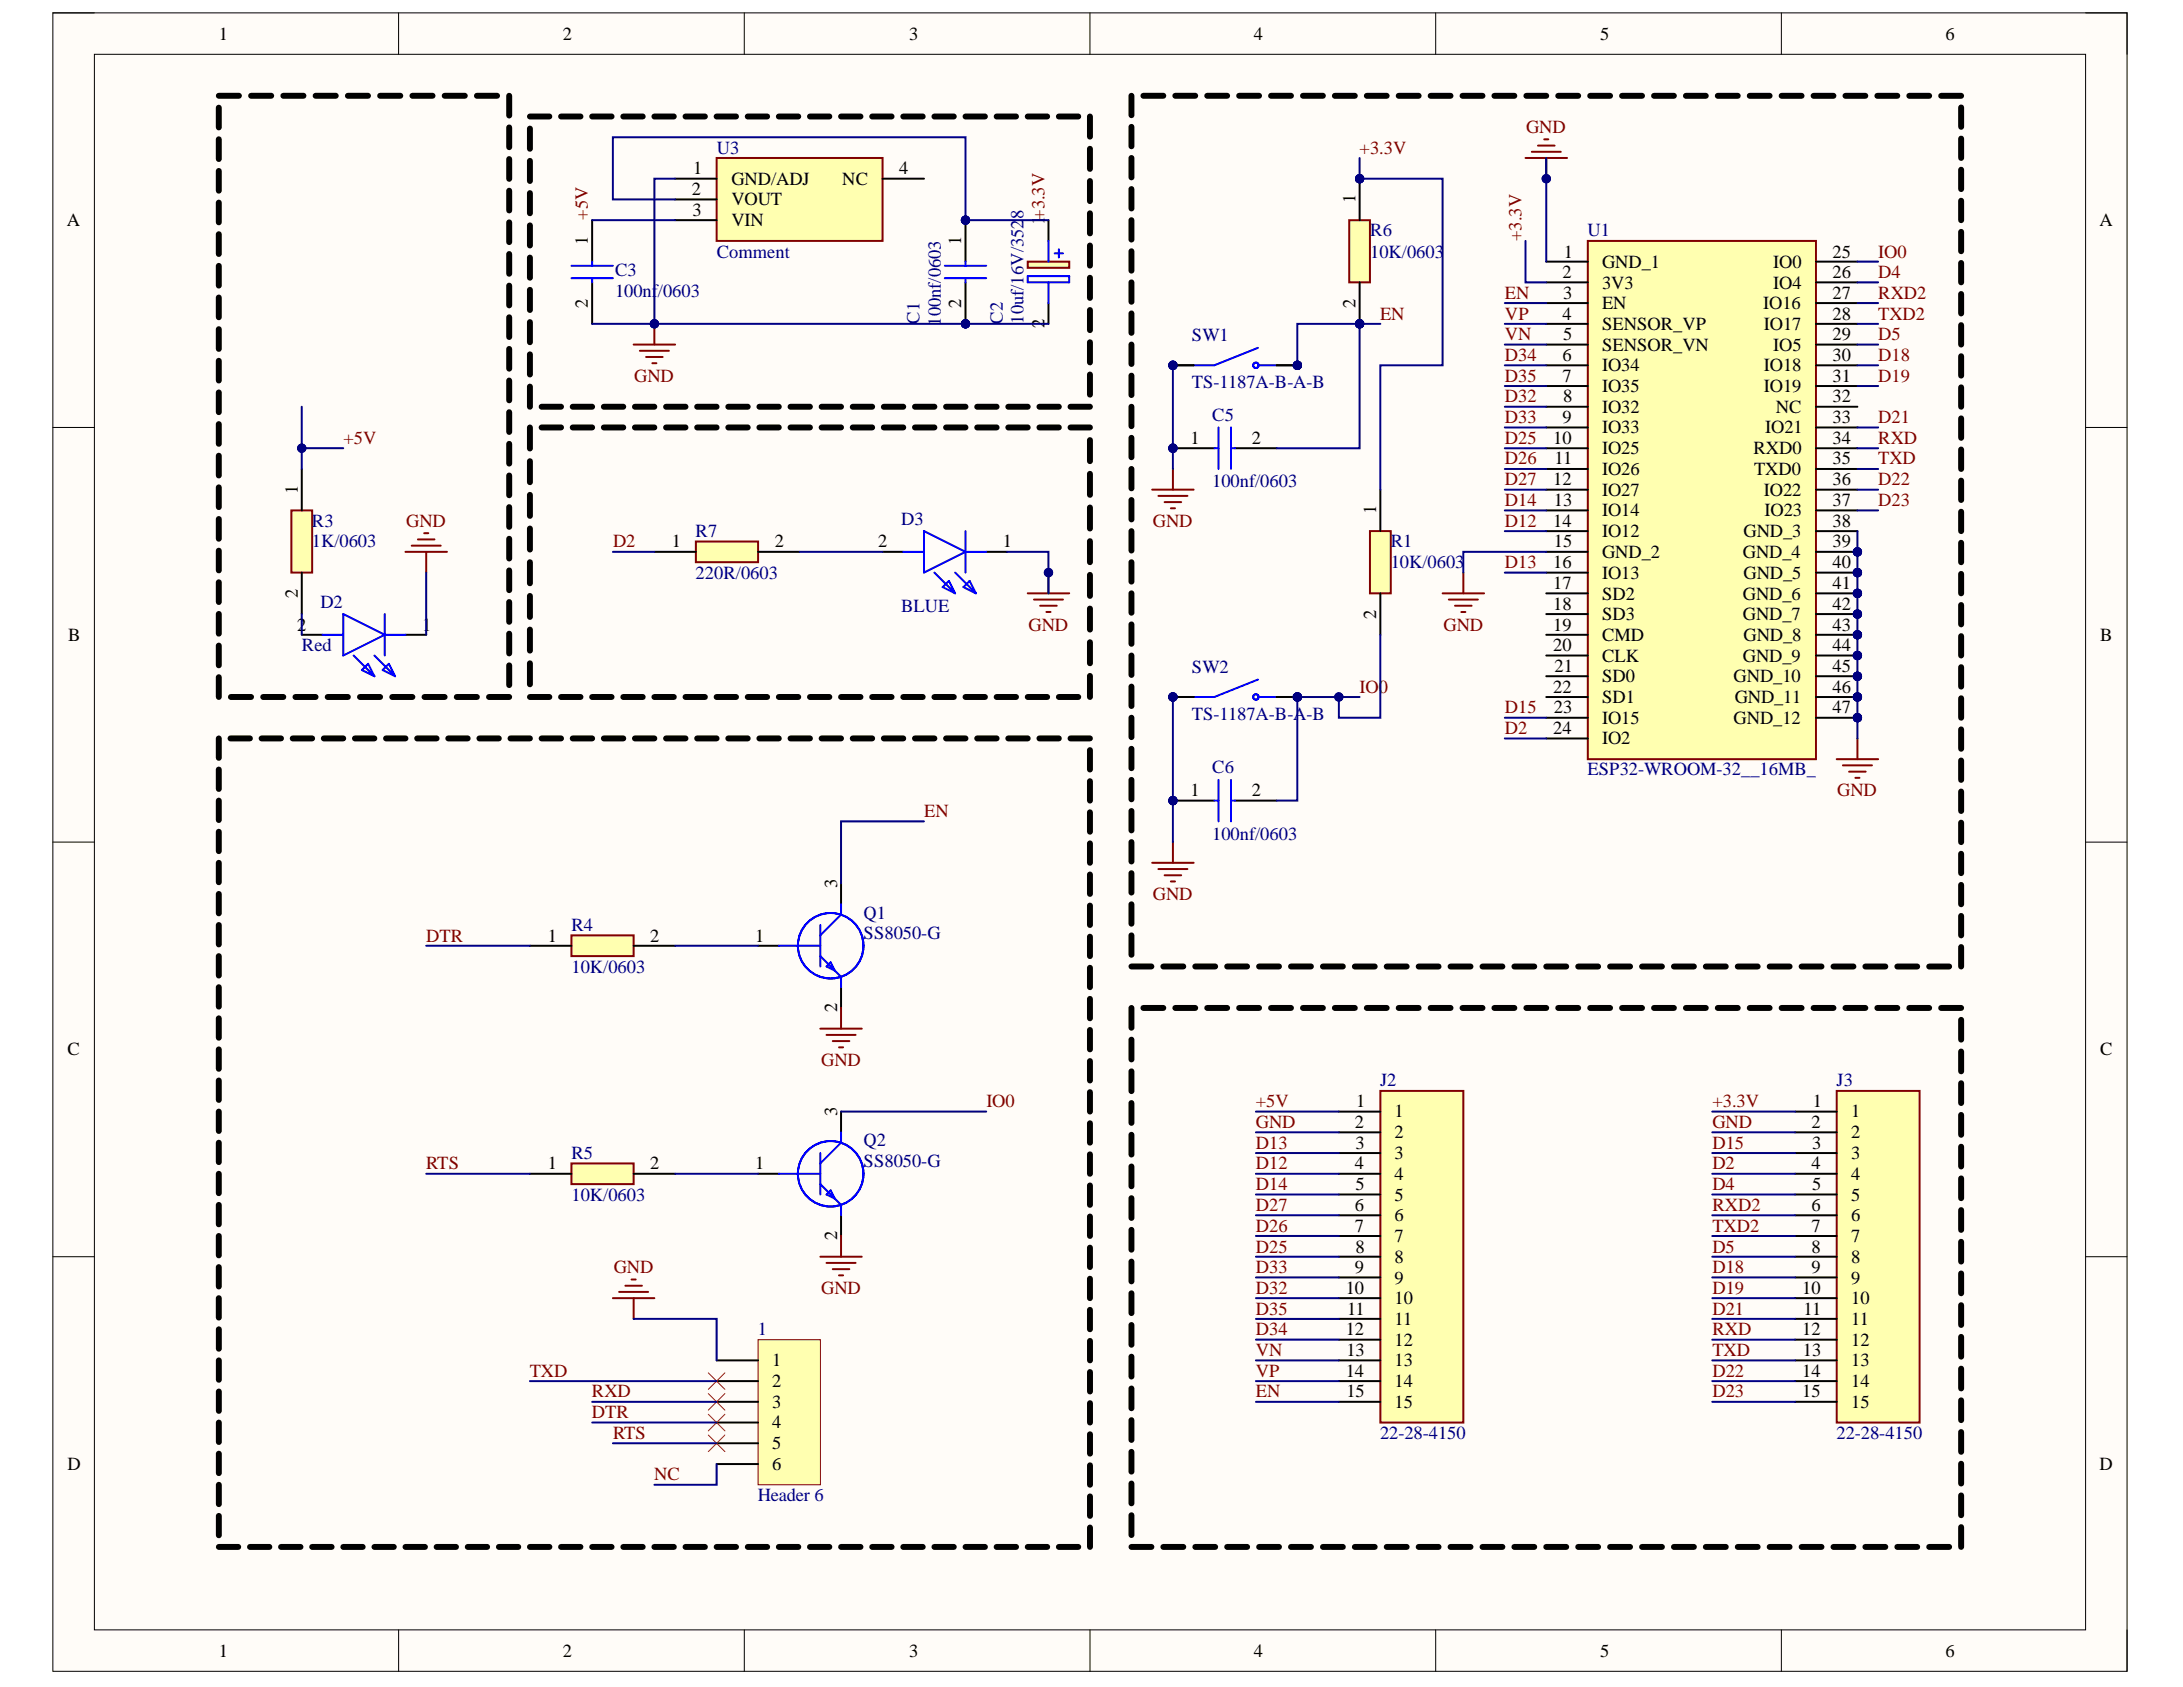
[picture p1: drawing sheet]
<svg xmlns="http://www.w3.org/2000/svg" width="279mm" height="216mm" viewBox="0 0 279 216" stroke-linecap="round" stroke-linejoin="round" font-family="sans-serif">
<defs><g id="words">
<g font-size="2.4">
<text x="28" y="5.1">1</text>
<text x="72" y="5.1">2</text>
<text x="116.3" y="5.1">3</text>
<text x="160.5" y="5.1">4</text>
<text x="204.8" y="5.1">5</text>
<text x="249" y="5.1">6</text>
<text x="88.7" y="22.3">1</text>
<text x="93.6" y="23.7">GND/ADJ</text>
<text x="107.8" y="23.7">NC</text>
<text x="115.1" y="22.3">4</text>
<text x="8.5" y="28.9">A</text>
<text x="88.5" y="24.9">2</text>
<text x="88.6" y="27.6">3</text>
<text x="93.6" y="26.3">VOUT</text>
<text x="93.6" y="28.9">VIN</text>
<text x="133.7" y="28.7" transform="rotate(-90 133.7 28.7)">1</text>
<text x="173.5" y="26" transform="rotate(-90 173.5 26)">1</text>
<text x="268.7" y="28.9">A</text>
<text x="75.3" y="31.4" transform="rotate(-90 75.3 31.4)">1</text>
<text x="123" y="31.4" transform="rotate(-90 123 31.4)">1</text>
<text x="200" y="35.6">2</text>
<text x="200.1" y="33">1</text>
<text x="205" y="34.2">GND_1</text>
<text x="226.9" y="34.2">IO0</text>
<text x="234.6" y="33">25</text>
<text x="234.6" y="35.6">26</text>
<text x="75.3" y="39.4" transform="rotate(-90 75.3 39.4)">2</text>
<text x="123" y="39.4" transform="rotate(-90 123 39.4)">2</text>
<text x="173.5" y="39.4" transform="rotate(-90 173.5 39.4)">2</text>
<text x="200" y="40.9">4</text>
<text x="200.1" y="38.2">3</text>
<text x="205" y="36.9">3V3</text>
<text x="205" y="39.6">EN</text>
<text x="225.7" y="39.6">IO16</text>
<text x="226.9" y="36.9">IO4</text>
<text x="234.6" y="38.2">27</text>
<text x="234.6" y="40.9">28</text>
<text x="133.7" y="42" transform="rotate(-90 133.7 42)">2</text>
<text x="200" y="46.2">6</text>
<text x="200.1" y="43.5">5</text>
<text x="205" y="42.2">SENSOR_VP</text>
<text x="205" y="44.9">SENSOR_VN</text>
<text x="205" y="47.5">IO34</text>
<text x="225.8" y="42.2">IO17</text>
<text x="225.8" y="47.5">IO18</text>
<text x="226.9" y="44.9">IO5</text>
<text x="234.6" y="43.5">29</text>
<text x="234.6" y="46.2">30</text>
<text x="200" y="48.9">7</text>
<text x="200.1" y="51.5">8</text>
<text x="205" y="50.2">IO35</text>
<text x="205" y="52.8">IO32</text>
<text x="225.8" y="50.2">IO19</text>
<text x="227.3" y="52.8">NC</text>
<text x="234.6" y="48.9">31</text>
<text x="234.6" y="51.5">32</text>
<text x="152.4" y="56.8">1</text>
<text x="160.2" y="56.8">2</text>
<text x="198.8" y="56.8">10</text>
<text x="199" y="59.4">11</text>
<text x="200" y="54.2">9</text>
<text x="205" y="55.4">IO33</text>
<text x="205" y="58.1">IO25</text>
<text x="224.4" y="58.1">RXD0</text>
<text x="225.9" y="55.4">IO21</text>
<text x="234.6" y="54.2">33</text>
<text x="234.6" y="56.8">34</text>
<text x="234.6" y="59.4">35</text>
<text x="38.1" y="63.2" transform="rotate(-90 38.1 63.2)">1</text>
<text x="176.1" y="65.8" transform="rotate(-90 176.1 65.8)">1</text>
<text x="198.8" y="62.1">12</text>
<text x="198.9" y="64.7">13</text>
<text x="205" y="60.8">IO26</text>
<text x="205" y="63.5">IO27</text>
<text x="224.5" y="60.8">TXD0</text>
<text x="225.8" y="63.5">IO22</text>
<text x="234.6" y="62.1">36</text>
<text x="234.6" y="64.7">37</text>
<text x="86" y="70.1">1</text>
<text x="99.2" y="70.1">2</text>
<text x="112.4" y="70.1">2</text>
<text x="128.4" y="70.1">1</text>
<text x="198.8" y="67.4">14</text>
<text x="198.9" y="70.1">15</text>
<text x="205" y="66.1">IO14</text>
<text x="205" y="68.7">IO12</text>
<text x="205" y="71.4">GND_2</text>
<text x="223.1" y="71.4">GND_4</text>
<text x="223.1" y="68.7">GND_3</text>
<text x="225.8" y="66.1">IO23</text>
<text x="234.6" y="67.4">38</text>
<text x="234.6" y="70.1">39</text>
<text x="38.1" y="76.5" transform="rotate(-90 38.1 76.5)">2</text>
<text x="198.8" y="72.7">16</text>
<text x="198.8" y="75.4">17</text>
<text x="205" y="74">IO13</text>
<text x="205" y="76.7">SD2</text>
<text x="223.1" y="76.7">GND_6</text>
<text x="223.1" y="74">GND_5</text>
<text x="234.6" y="72.7">40</text>
<text x="234.6" y="75.4">41</text>
<text x="8.7" y="82">B</text>
<text x="38.1" y="80.7">2</text>
<text x="54" y="80.7">1</text>
<text x="176.1" y="79.2" transform="rotate(-90 176.1 79.2)">2</text>
<text x="198.8" y="78">18</text>
<text x="198.8" y="80.7">19</text>
<text x="198.8" y="83.3">20</text>
<text x="205" y="79.4">SD3</text>
<text x="205" y="82">CMD</text>
<text x="223.1" y="79.4">GND_7</text>
<text x="223.1" y="82">GND_8</text>
<text x="234.6" y="78">42</text>
<text x="234.6" y="80.7">43</text>
<text x="234.6" y="83.3">44</text>
<text x="268.8" y="82">B</text>
<text x="198.8" y="88.7">22</text>
<text x="199" y="86">21</text>
<text x="205" y="84.7">CLK</text>
<text x="205" y="87.3">SD0</text>
<text x="221.9" y="87.3">GND_10</text>
<text x="223.1" y="84.7">GND_9</text>
<text x="234.6" y="86">45</text>
<text x="234.6" y="88.7">46</text>
<text x="198.8" y="94">24</text>
<text x="198.9" y="91.3">23</text>
<text x="205" y="90">SD1</text>
<text x="205" y="92.6">IO15</text>
<text x="205" y="95.2">IO2</text>
<text x="221.9" y="92.6">GND_12</text>
<text x="222" y="90">GND_11</text>
<text x="234.6" y="91.3">47</text>
<text x="152.4" y="101.9">1</text>
<text x="160.2" y="101.9">2</text>
<text x="107.1" y="113.6" transform="rotate(-90 107.1 113.6)">3</text>
<text x="70.1" y="120.5">1</text>
<text x="83.2" y="120.5">2</text>
<text x="96.6" y="120.5">1</text>
<text x="107.1" y="129.6" transform="rotate(-90 107.1 129.6)">2</text>
<text x="8.6" y="135">C</text>
<text x="268.8" y="135">C</text>
<text x="107.1" y="142.8" transform="rotate(-90 107.1 142.8)">3</text>
<text x="173.6" y="141.7">1</text>
<text x="178.5" y="143">1</text>
<text x="232" y="141.7">1</text>
<text x="236.9" y="143">1</text>
<text x="70.1" y="149.7">1</text>
<text x="83.2" y="149.7">2</text>
<text x="96.6" y="149.7">1</text>
<text x="173.4" y="144.3">2</text>
<text x="173.4" y="149.7">4</text>
<text x="173.5" y="147">3</text>
<text x="178.5" y="145.7">2</text>
<text x="178.5" y="148.3">3</text>
<text x="231.9" y="144.3">2</text>
<text x="231.9" y="149.7">4</text>
<text x="231.9" y="147">3</text>
<text x="236.9" y="145.7">2</text>
<text x="236.9" y="148.3">3</text>
<text x="173.4" y="155">6</text>
<text x="173.5" y="152.3">5</text>
<text x="178.5" y="151">4</text>
<text x="178.5" y="153.6">5</text>
<text x="231.9" y="155">6</text>
<text x="231.9" y="152.3">5</text>
<text x="236.9" y="151">4</text>
<text x="236.9" y="153.6">5</text>
<text x="107.1" y="158.7" transform="rotate(-90 107.1 158.7)">2</text>
<text x="173.4" y="157.6">7</text>
<text x="173.5" y="160.3">8</text>
<text x="178.5" y="156.3">6</text>
<text x="178.5" y="159">7</text>
<text x="178.5" y="161.6">8</text>
<text x="231.9" y="157.6">7</text>
<text x="231.9" y="160.3">8</text>
<text x="236.9" y="156.3">6</text>
<text x="236.9" y="159">7</text>
<text x="236.9" y="161.6">8</text>
<text x="172.2" y="165.6">10</text>
<text x="173.4" y="162.9">9</text>
<text x="178.5" y="164.3">9</text>
<text x="178.5" y="166.9">10</text>
<text x="230.7" y="165.6">10</text>
<text x="231.9" y="162.9">9</text>
<text x="236.9" y="164.3">9</text>
<text x="236.9" y="166.9">10</text>
<text x="172.2" y="170.9">12</text>
<text x="172.3" y="173.6">13</text>
<text x="172.4" y="168.3">11</text>
<text x="178.5" y="169.5">11</text>
<text x="178.5" y="172.2">12</text>
<text x="230.7" y="170.9">12</text>
<text x="230.8" y="173.6">13</text>
<text x="230.8" y="168.3">11</text>
<text x="236.9" y="169.5">11</text>
<text x="236.9" y="172.2">12</text>
<text x="98.8" y="174.9">1</text>
<text x="98.8" y="177.6">2</text>
<text x="172.2" y="176.2">14</text>
<text x="172.3" y="178.8">15</text>
<text x="178.5" y="174.9">13</text>
<text x="178.5" y="177.6">14</text>
<text x="230.7" y="176.2">14</text>
<text x="230.7" y="178.8">15</text>
<text x="236.9" y="174.9">13</text>
<text x="236.9" y="177.6">14</text>
<text x="98.8" y="180.2">3</text>
<text x="98.8" y="182.8">4</text>
<text x="98.8" y="185.5">5</text>
<text x="178.5" y="180.2">15</text>
<text x="236.9" y="180.2">15</text>
<text x="8.6" y="188.1">D</text>
<text x="98.8" y="188.1">6</text>
<text x="268.7" y="188.1">D</text>
<text x="28" y="212">1</text>
<text x="72" y="212">2</text>
<text x="116.3" y="212">3</text>
<text x="160.5" y="212">4</text>
<text x="204.8" y="212">5</text>
<text x="249" y="212">6</text>
</g>
<g font-size="2.4" fill="#800000">
<text x="195.3" y="17">GND</text>
<text x="174" y="19.7">+3.3V</text>
<text x="75.3" y="28.2" transform="rotate(-90 75.3 28.2)">+5V</text>
<text x="133.7" y="28.2" transform="rotate(-90 133.7 28.2)">+3.3V</text>
<text x="194.7" y="30.9" transform="rotate(-90 194.7 30.9)">+3.3V</text>
<text x="240.4" y="33">IO0</text>
<text x="240.4" y="35.6">D4</text>
<text x="176.6" y="40.9">EN</text>
<text x="192.6" y="38.2">EN</text>
<text x="192.6" y="40.9">VP</text>
<text x="240.4" y="38.2">RXD2</text>
<text x="240.4" y="40.9">TXD2</text>
<text x="192.6" y="46.2">D34</text>
<text x="192.6" y="43.5">VN</text>
<text x="240.4" y="43.5">D5</text>
<text x="240.4" y="46.2">D18</text>
<text x="81.2" y="48.9">GND</text>
<text x="192.6" y="51.5">D32</text>
<text x="192.6" y="48.9">D35</text>
<text x="240.4" y="48.9">D19</text>
<text x="44" y="56.8">+5V</text>
<text x="192.6" y="56.8">D25</text>
<text x="192.6" y="59.4">D26</text>
<text x="192.6" y="54.2">D33</text>
<text x="240.4" y="56.8">RXD</text>
<text x="240.4" y="59.4">TXD</text>
<text x="240.4" y="54.2">D21</text>
<text x="192.6" y="64.7">D14</text>
<text x="192.6" y="62.1">D27</text>
<text x="240.4" y="62.1">D22</text>
<text x="240.4" y="64.7">D23</text>
<text x="52" y="67.4">GND</text>
<text x="78.5" y="70.1">D2</text>
<text x="147.6" y="67.4">GND</text>
<text x="192.6" y="67.4">D12</text>
<text x="192.6" y="72.7">D13</text>
<text x="131.7" y="80.7">GND</text>
<text x="184.8" y="80.7">GND</text>
<text x="174" y="88.7">IO0</text>
<text x="192.6" y="94">D2</text>
<text x="192.6" y="91.3">D15</text>
<text x="235.2" y="101.9">GND</text>
<text x="118.3" y="104.5">EN</text>
<text x="147.6" y="115.2">GND</text>
<text x="54.5" y="120.5">DTR</text>
<text x="105.1" y="136.4">GND</text>
<text x="126.2" y="141.7">IO0</text>
<text x="160.7" y="141.7">+5V</text>
<text x="219.2" y="141.7">+3.3V</text>
<text x="54.5" y="149.7">RTS</text>
<text x="160.7" y="144.3">GND</text>
<text x="160.7" y="147">D13</text>
<text x="160.7" y="149.7">D12</text>
<text x="219.2" y="144.3">GND</text>
<text x="219.2" y="147">D15</text>
<text x="219.2" y="149.7">D2</text>
<text x="160.7" y="152.3">D14</text>
<text x="160.7" y="155">D27</text>
<text x="219.2" y="152.3">D4</text>
<text x="219.2" y="155">RXD2</text>
<text x="160.7" y="157.6">D26</text>
<text x="160.7" y="160.3">D25</text>
<text x="219.2" y="157.6">TXD2</text>
<text x="219.2" y="160.3">D5</text>
<text x="78.6" y="162.9">GND</text>
<text x="105.1" y="165.6">GND</text>
<text x="160.7" y="162.9">D33</text>
<text x="160.7" y="165.6">D32</text>
<text x="219.2" y="162.9">D18</text>
<text x="219.2" y="165.6">D19</text>
<text x="160.7" y="168.3">D35</text>
<text x="160.7" y="170.9">D34</text>
<text x="160.7" y="173.6">VN</text>
<text x="219.2" y="168.3">D21</text>
<text x="219.2" y="170.9">RXD</text>
<text x="219.2" y="173.6">TXD</text>
<text x="67.8" y="176.2">TXD</text>
<text x="75.8" y="178.8">RXD</text>
<text x="160.7" y="176.2">VP</text>
<text x="160.7" y="178.8">EN</text>
<text x="219.2" y="178.8">D23</text>
<text x="219.2" y="176.2">D22</text>
<text x="75.8" y="181.5">DTR</text>
<text x="78.5" y="184.1">RTS</text>
<text x="83.7" y="189.5">NC</text>
</g>
<g font-size="2.4" fill="#000080">
<text x="91.7" y="19.7">U3</text>
<text x="131" y="28.1" transform="rotate(-90 131 28.1)">8</text>
<text x="78.7" y="35.3">C3</text>
<text x="91.7" y="33">Comment</text>
<text x="175.4" y="30.3">R6</text>
<text x="175.4" y="33">10K/0603</text>
<text x="203.2" y="30.3">U1</text>
<text x="78.7" y="38">100nf</text>
<text x="84.2" y="38">/0603</text>
<text x="117.7" y="41.4" transform="rotate(-90 117.7 41.4)">C1</text>
<text x="120.4" y="41.7" transform="rotate(-90 120.4 41.7)">100nf/0603</text>
<text x="128.4" y="41.4" transform="rotate(-90 128.4 41.4)">C2</text>
<text x="131" y="41.4" transform="rotate(-90 131 41.4)">10uf/16V/352</text>
<text x="152.5" y="43.7">SW1</text>
<text x="152.5" y="49.6">TS-1187A-B-A-B</text>
<text x="155.2" y="53.9">C5</text>
<text x="155.2" y="62.4">100nf/0603</text>
<text x="39.9" y="67.4">R3</text>
<text x="39.9" y="70.1">1K/0603</text>
<text x="89" y="68.7">R7</text>
<text x="115.3" y="67.2">D3</text>
<text x="178" y="70.1">R1</text>
<text x="41" y="77.8">D2</text>
<text x="89" y="74">220R/0603</text>
<text x="178" y="72.7">10K/0603</text>
<text x="38.6" y="83.3">Red</text>
<text x="115.3" y="78.3">BLUE</text>
<text x="152.5" y="86.1">SW2</text>
<text x="152.5" y="92.1">TS-1187A-B-A-B</text>
<text x="155.2" y="99">C6</text>
<text x="203.2" y="99.2">ESP32-WROOM-32__16MB_</text>
<text x="155.2" y="107.5">100nf/0603</text>
<text x="73.1" y="119.2">R4</text>
<text x="110.5" y="117.6">Q1</text>
<text x="73.1" y="124.5">10K/0603</text>
<text x="110.5" y="120.2">SS8050-G</text>
<text x="176.6" y="139">J2</text>
<text x="235.1" y="139">J3</text>
<text x="73.1" y="148.3">R5</text>
<text x="110.5" y="146.7">Q2</text>
<text x="110.5" y="149.4">SS8050-G</text>
<text x="73.1" y="153.6">10K/0603</text>
<text x="97" y="170.9">1</text>
<text x="176.6" y="184.1">22-28-4150</text>
<text x="235.1" y="184.1">22-28-4150</text>
<text x="97" y="192.1">Header 6</text>
</g>
</g></defs>
<path d="M6.8 1.6h265.4v212.3h-265.4z" fill-rule="evenodd" fill="#fffcf8"/>
<path d="M6.8 1.6h265.4v212.3h-265.4z" fill="none" stroke="#000" stroke-width=".13"/>
<path d="M12.1 7h254.8v201.6h-254.8z" fill-rule="evenodd" fill="#fffcf8"/>
<g fill="none" stroke="#000" stroke-width=".13">
<path d="M6.8 1.6h5.3M12.1 7h254.8v201.6h-254.8zM51 1.6v5.4M95.3 1.6v5.4M139.5 1.6v5.4M183.8 1.6v5.4M228 1.6v5.4M266.9 1.6h5.3v5.4M6.8 54.7h5.3M266.9 54.7h5.3M6.8 107.8h5.3M266.9 107.8h5.3"/>
<path d="M6.8 160.8h5.3M266.9 160.8h5.3M51 208.6v5.3M95.3 208.6v5.3M139.5 208.6v5.3M183.8 208.6v5.3M228 208.6v5.3M272.2 208.6v5.3"/>
</g>
<path d="M91.7 20.2h21.3v10.6h-21.3z" fill-rule="evenodd" fill="#ffffb0"/>
<path d="M91.7 20.2h21.3v10.6h-21.3z" fill="none" stroke="#800000" stroke-width=".25"/>
<path d="M86.4 22.9h5.3M86.4 25.5h5.3M86.4 28.2h5.3M113 22.9h5.3" fill="none" stroke="#000" stroke-width=".25"/>
<path d="M37.3 65.3h2.7v8h-2.7z" fill-rule="evenodd" fill="#ffffb0"/>
<path d="M37.3 65.3h2.7v8h-2.7z" fill="none" stroke="#800000" stroke-width=".25"/>
<path d="M38.6 60v5.3M38.6 73.3v5.3" fill="none" stroke="#000" stroke-width=".25"/>
<g fill="none" stroke="#000" stroke-width=".76">
<path d="M28 13.8v2.5M28 17.8v2.6M28 12.3h2.6M32.1 12.3h2.6M36.3 12.3h2.5M40.4 12.3h2.6M44.5 12.3h2.6M48.7 12.3h2.5M52.8 12.3h2.6M56.9 12.3h2.6M61 12.3h2.6M65.2 12.3v2.5"/>
<path d="M65.2 16.3v2.5M67.8 16.5v2.5M67.8 14.9h2.5M71.8 14.9h2.5M75.8 14.9h2.5M79.8 14.9h2.5M83.8 14.9h2.4M87.7 14.9h2.5M91.7 14.9h2.5M95.7 14.9h2.5M99.7 14.9h2.5M103.7 14.9h2.4"/>
<path d="M107.6 14.9h2.5M111.6 14.9h2.5M115.6 14.9h2.5M119.6 14.9h2.5M123.6 14.9h2.5M127.6 14.9h2.4M131.5 14.9h2.5M135.5 14.9h2.5M139.5 14.9v2.6M139.5 19v2.6M144.8 12.3v2.4M144.8 16.2v2.5"/>
<path d="M146.3 12.3h2.6M150.4 12.3h2.6M154.5 12.3h2.6M158.6 12.3h2.5M162.7 12.3h2.5M166.8 12.3h2.5M170.8 12.3h2.6M174.9 12.3h2.6M179 12.3h2.6M183.1 12.3h2.6M187.2 12.3h2.5M191.3 12.3h2.5"/>
<path d="M195.4 12.3h2.5M199.4 12.3h2.6M203.5 12.3h2.6M207.6 12.3h2.6M211.7 12.3h2.5M215.8 12.3h2.5M219.9 12.3h2.5M223.9 12.3h2.6M228 12.3h2.6M232.1 12.3h2.6M236.2 12.3h2.5M240.3 12.3h2.5"/>
<path d="M244.4 12.3h2.5M248.4 12.3h2.6M251 13.8v2.4M251 17.7v2.5M28 21.9v2.5M28 25.9v2.6M28 30v2.5M28 34v2.6M28 38.1v2.5M65.2 20.4v2.5M65.2 24.4v2.5M65.2 28.5v2.5"/>
<path d="M65.2 32.5v2.5M65.2 36.6v2.5M67.8 20.6v2.6M67.8 24.7v2.6M67.8 28.8v2.6M67.8 33v2.5M67.8 37.1v2.6M139.5 23.2v2.5M139.5 27.3v2.6M139.5 31.4v2.6M139.5 35.5v2.6M139.5 39.7v2.6"/>
<path d="M144.8 20.2v2.5M144.8 24.2v2.5M144.8 28.2v2.5M144.8 32.2v2.4M144.8 36.1v2.5M251 21.7v2.5M251 25.7v2.5M251 29.7v2.5M251 33.7v2.4M251 37.6v2.5M28 42.1v2.6M28 46.2v2.5"/>
<path d="M28 50.2v2.6M28 54.3v2.5M28 58.3v2.6M65.2 40.6v2.5M65.2 44.7v2.5M65.2 48.7v2.5M65.2 52.8v2.5M65.2 56.8v2.5M67.8 41.2v2.6M67.8 45.3v2.6M67.8 49.5v2.6M67.8 54.7v2.7"/>
<path d="M67.8 59v2.7M69.3 52.1h2.5M69.3 54.7h2.5M73.3 52.1h2.5M73.3 54.7h2.5M77.3 52.1h2.5M77.3 54.7h2.5M81.3 52.1h2.5M81.3 54.7h2.5M85.2 52.1h2.5M85.2 54.7h2.5M89.2 52.1h2.5"/>
<path d="M89.2 54.7h2.5M93.2 52.1h2.5M93.2 54.7h2.5M97.2 52.1h2.5M97.2 54.7h2.5M101.2 52.1h2.5M101.2 54.7h2.5M105.2 52.1h2.4M105.2 54.7h2.4M109.1 52.1h2.5M109.1 54.7h2.5M113.1 52.1h2.5"/>
<path d="M113.1 54.7h2.5M117.1 52.1h2.5M117.1 54.7h2.5M121.1 52.1h2.5M121.1 54.7h2.5M125.1 52.1h2.5M125.1 54.7h2.5M129 52.1h2.5M129 54.7h2.5M133 52.1h2.5M133 54.7h2.5M137 52.1h2.5"/>
<path d="M137 54.7h2.5M139.5 43.8v2.6M139.5 47.9v2.6M139.5 56.3v2.7M144.8 40.1v2.5M144.8 44.1v2.5M144.8 48.1v2.5M144.8 52.1v2.4M144.8 56v2.5M251 41.6v2.5M251 45.6v2.5M251 49.6v2.5"/>
<path d="M251 53.5v2.5M251 57.5v2.5M28 62.4v2.5M28 66.4v2.6M28 70.5v2.5M28 74.5v2.5M28 78.6v2.5M65.2 60.9v2.5M65.2 64.9v2.5M65.2 69v2.5M65.2 73v2.5M65.2 77v2.6"/>
<path d="M67.8 63.3v2.7M67.8 67.6v2.7M67.8 72v2.6M67.8 76.3v2.7M139.5 60.6v2.7M139.5 64.9v2.7M139.5 69.3v2.7M139.5 73.6v2.7M139.5 77.9v2.7M144.8 60v2.5M144.8 64v2.5M144.8 68v2.5"/>
<path d="M144.8 72v2.4M144.8 75.9v2.5M144.8 79.9v2.5M251 61.5v2.5M251 65.5v2.5M251 69.5v2.5M251 73.4v2.5M251 77.4v2.5M28 82.6v2.5M28 86.7v2.5M28 94.5v2.5M28 98.5v2.5"/>
<path d="M29.5 94.5h2.5M29.6 89.2h2.5M33.5 94.5h2.5M33.7 89.2h2.6M37.5 94.5h2.5M37.8 89.2h2.6M41.4 94.5h2.5M41.9 89.2h2.6M45.4 94.5h2.5M46.1 89.2h2.6M49.4 94.5h2.5M50.2 89.2h2.6"/>
<path d="M53.4 94.5h2.5M54.3 89.2h2.6M57.4 94.5h2.5M58.5 89.2h2.5M61.4 94.5h2.4M62.6 89.2h2.6M65.2 81.1v2.5M65.2 85.1v2.6M65.3 94.5h2.5M67.8 89.2h2.5M67.8 80.6v2.7M67.8 84.9v2.7"/>
<path d="M69.3 94.5h2.5M71.8 89.2h2.5M73.3 94.5h2.5M75.8 89.2h2.5M77.3 94.5h2.5M79.8 89.2h2.5M81.3 94.5h2.5M83.8 89.2h2.4M85.2 94.5h2.5M87.7 89.2h2.5M89.2 94.5h2.5M91.7 89.2h2.5"/>
<path d="M93.2 94.5h2.5M95.7 89.2h2.5M97.2 94.5h2.5M99.7 89.2h2.5M101.2 94.5h2.5M103.7 89.2h2.4M105.2 94.5h2.4M107.6 89.2h2.5M109.1 94.5h2.5M111.6 89.2h2.5M113.1 94.5h2.5M115.6 89.2h2.5"/>
<path d="M117.1 94.5h2.5M119.6 89.2h2.5M121.1 94.5h2.5M123.6 89.2h2.5M125.1 94.5h2.5M127.6 89.2h2.4M129 94.5h2.5M131.5 89.2h2.5M133 94.5h2.5M135.5 89.2h2.5M137 94.5h2.5M139.5 82.2v2.7"/>
<path d="M139.5 86.5v2.7M139.5 96v2.5M139.5 100v2.5M144.8 83.9v2.5M144.8 87.9v2.5M144.8 91.9v2.4M144.8 95.8v2.5M144.8 99.8v2.5M251 81.4v2.5M251 85.4v2.5M251 89.4v2.5M251 93.3v2.5"/>
<path d="M251 97.3v2.5M28 102.5v2.4M28 106.4v2.5M28 110.4v2.5M28 114.4v2.5M28 118.4v2.5M139.5 104v2.4M139.5 107.9v2.5M139.5 111.9v2.5M139.5 115.9v2.5M139.5 119.9v2.5M144.8 103.8v2.5"/>
<path d="M144.8 107.8v2.5M144.8 111.7v2.5M144.8 115.7v2.5M144.8 119.7v2.5M251 101.3v2.5M251 105.3v2.5M251 109.3v2.4M251 113.2v2.5M251 117.2v2.5M28 122.4v2.5M28 126.3v2.5M28 130.3v2.5"/>
<path d="M28 134.3v2.5M28 138.3v2.5M139.5 123.9v2.4M139.5 127.8v2.5M139.5 131.8v2.5M139.5 135.8v2.5M139.5 139.8v2.5M144.8 129v2.5M144.8 133.1v2.5M144.8 137.1v2.5M144.8 123.7h2.6M146.3 129h2.6"/>
<path d="M148.9 123.7h2.6M150.4 129h2.6M153 123.7h2.5M154.5 129h2.6M157.1 123.7h2.5M158.6 129h2.5M161.1 123.7h2.6M162.7 129h2.5M165.2 123.7h2.6M166.8 129h2.5M169.3 123.7h2.6M170.8 129h2.6"/>
<path d="M173.4 123.7h2.6M174.9 129h2.6M177.5 123.7h2.5M179 129h2.6M181.6 123.7h2.5M183.1 129h2.6M185.7 123.7h2.5M187.2 129h2.5M189.7 123.7h2.6M191.3 129h2.5M193.8 123.7h2.6M195.4 129h2.5"/>
<path d="M197.9 123.7h2.6M199.4 129h2.6M202 123.7h2.5M203.5 129h2.6M206.1 123.7h2.5M207.6 129h2.6M210.2 123.7h2.5M211.7 129h2.5M214.2 123.7h2.6M215.8 129h2.5M218.3 123.7h2.6M219.9 129h2.5"/>
<path d="M222.4 123.7h2.6M223.9 129h2.6M226.5 123.7h2.6M228 129h2.6M230.6 123.7h2.5M232.1 129h2.6M234.7 123.7h2.5M236.2 129h2.5M238.7 123.7h2.6M240.3 129h2.5M242.8 123.7h2.6M244.4 129h2.5"/>
<path d="M246.9 123.7h2.6M248.4 129h2.6M251 121.2v2.5M251 130.5v2.6M251 134.6v2.5M251 138.6v2.6M28 142.3v2.4M28 146.2v2.5M28 150.2v2.5M28 154.2v2.5M28 158.2v2.5M139.5 143.8v2.4"/>
<path d="M139.5 147.7v2.5M139.5 151.7v2.5M139.5 155.7v2.5M139.5 159.7v2.5M144.8 141.2v2.5M144.8 145.2v2.6M144.8 149.3v2.5M144.8 153.3v2.6M144.8 157.4v2.5M251 142.7v2.5M251 146.8v2.5M251 150.8v2.5"/>
<path d="M251 154.9v2.5M251 158.9v2.6M28 162.2v2.4M28 166.1v2.5M28 170.1v2.5M28 174.1v2.5M28 178.1v2.5M139.5 163.6v2.5M139.5 167.6v2.5M139.5 171.6v2.5M139.5 175.6v2.5M139.5 179.6v2.5"/>
<path d="M144.8 161.5v2.5M144.8 165.5v2.5M144.8 169.6v2.5M144.8 173.6v2.6M144.8 177.7v2.5M251 163v2.5M251 167v2.6M251 171.1v2.5M251 175.2v2.5M251 179.2v2.5M28 182.1v2.4M28 186v2.5"/>
<path d="M28 190v2.5M28 194v2.5M28 198h2.5M32 198h2.5M36 198h2.5M40 198h2.4M43.9 198h2.5M47.9 198h2.5M51.9 198h2.5M55.9 198h2.5M59.9 198h2.4M63.9 198h2.4"/>
<path d="M67.8 198h2.5M71.8 198h2.5M75.8 198h2.5M79.8 198h2.5M83.8 198h2.4M87.7 198h2.5M91.7 198h2.5M95.7 198h2.5M99.7 198h2.5M103.7 198h2.4M107.7 198h2.4M111.6 198h2.5"/>
<path d="M115.6 198h2.5M119.6 198h2.5M123.6 198h2.5M127.6 198h2.4M131.5 198h2.5M135.5 198h2.5M139.5 183.6v2.4M139.5 187.5v2.5M139.5 191.5v2.5M139.5 195.5v2.5M144.8 181.7v2.6M144.8 185.8v2.5"/>
<path d="M144.8 189.9v2.5M144.8 193.9v2.6M144.8 198h2.6M148.9 198h2.6M153 198h2.5M157.1 198h2.5M161.2 198h2.5M165.2 198h2.6M169.3 198h2.6M173.4 198h2.6M177.5 198h2.5M181.6 198h2.5"/>
<path d="M185.7 198h2.5M189.7 198h2.6M193.8 198h2.6M197.9 198h2.6M202 198h2.5M206.1 198h2.5M210.2 198h2.5M214.2 198h2.6M218.3 198h2.6M222.4 198h2.6M226.5 198h2.6M230.6 198h2.5"/>
<path d="M234.7 198h2.5M238.7 198h2.6M242.8 198h2.6M246.9 198h2.6M251 183.3v2.5M251 187.3v2.6M251 191.4v2.5M251 195.4v2.6"/>
</g>
<path d="M73.1 119.7h8v2.7h-8z" fill-rule="evenodd" fill="#ffffb0"/>
<path d="M73.1 119.7h8v2.7h-8z" fill="none" stroke="#800000" stroke-width=".25"/>
<path d="M67.8 121h5.3M81.1 121h5.3" fill="none" stroke="#000" stroke-width=".25"/>
<path d="M73.1 148.9h8v2.6h-8z" fill-rule="evenodd" fill="#ffffb0"/>
<path d="M73.1 148.9h8v2.6h-8z" fill="none" stroke="#800000" stroke-width=".25"/>
<path d="M75.8 28.2v5.3M75.8 36.1v5.3M107.6 113.1v2.6M97 121h2.7M107.6 126.3v2.7M67.8 150.2h5.3M81.1 150.2h5.3M97 150.2h2.7M107.6 142.3v2.6M107.6 155.5v2.7" fill="none" stroke="#000" stroke-width=".25"/>
<g fill="none" stroke="#00f" stroke-width=".25">
<path d="M73.1 34h5.3M73.1 35.6h5.3M75.8 33.5v.5M75.8 35.6v.5M105 118.4v5.3M107.6 115.7v1.4l-2.6 2.6M99.7 121h5.3M105 122.4l2.6 2.6v1.3M105.8 123.7l.5-.5 .5 1zM99.7 150.2h5.3M105 147.6v5.3M105 151.5l2.6 2.7v1.3"/>
<path d="M105.8 152.9l.5-.6 .5 1.1zM107.6 144.9v1.3l-2.6 2.7"/>
<circle cx="106.3" cy="121" r="4.2"/>
<circle cx="106.3" cy="150.2" r="4.2"/>
</g>
<circle cx="123.6" cy="28.2" r=".53" fill="#000080"/>
<circle cx="123.6" cy="28.2" r=".53" fill="none" stroke="#000080" stroke-width=".13"/>
<circle cx="123.6" cy="41.4" r=".53" fill="#000080"/>
<circle cx="123.6" cy="41.4" r=".53" fill="none" stroke="#000080" stroke-width=".13"/>
<path d="M123.6 28.2v5.3" fill="none" stroke="#000" stroke-width=".25"/>
<circle cx="123.6" cy="28.2" r=".53" fill="#000080"/>
<circle cx="123.6" cy="28.2" r=".53" fill="none" stroke="#000080" stroke-width=".13"/>
<path d="M123.6 36.1v5.3" fill="none" stroke="#000" stroke-width=".25"/>
<circle cx="123.6" cy="41.4" r=".53" fill="#000080"/>
<circle cx="123.6" cy="41.4" r=".53" fill="none" stroke="#000080" stroke-width=".13"/>
<path d="M120.9 34h5.3M120.9 35.6h5.3M123.6 33.5v.5M123.6 35.6v.5" fill="none" stroke="#00f" stroke-width=".25"/>
<path d="M131.5 33.5h5.3v.8h-5.3z" fill-rule="evenodd" fill="#ffffb0"/>
<path d="M131.5 33.5h5.3v.8h-5.3z" fill="none" stroke="#800000" stroke-width=".25"/>
<path d="M134.2 28.2v2.6M134.2 38.8v2.6" fill="none" stroke="#000" stroke-width=".25"/>
<path d="M131.5 35.3h5.3v.8h-5.3zM134.2 30.8v2.7M134.2 36.1v2.7M135 32.4h1.1M135.5 31.9v1.1" fill="none" stroke="#00f" stroke-width=".25"/>
<path d="M89.1 69.3h7.9v2.7h-7.9z" fill-rule="evenodd" fill="#ffffb0"/>
<path d="M89.1 69.3h7.9v2.7h-7.9z" fill="none" stroke="#800000" stroke-width=".25"/>
<path d="M83.8 70.6h5.3M97 70.6h5.3" fill="none" stroke="#000" stroke-width=".25"/>
<circle cx="174" cy="22.9" r=".53" fill="#000080"/>
<circle cx="174" cy="22.9" r=".53" fill="none" stroke="#000080" stroke-width=".13"/>
<circle cx="174" cy="41.4" r=".53" fill="#000080"/>
<circle cx="174" cy="41.4" r=".53" fill="none" stroke="#000080" stroke-width=".13"/>
<path d="M172.7 28.2h2.6v7.9h-2.6z" fill-rule="evenodd" fill="#ffffb0"/>
<path d="M172.7 28.2h2.6v7.9h-2.6z" fill="none" stroke="#800000" stroke-width=".25"/>
<path d="M174 22.9v5.3" fill="none" stroke="#000" stroke-width=".25"/>
<circle cx="174" cy="22.9" r=".53" fill="#000080"/>
<circle cx="174" cy="22.9" r=".53" fill="none" stroke="#000080" stroke-width=".13"/>
<path d="M174 36.1v5.3" fill="none" stroke="#000" stroke-width=".25"/>
<circle cx="174" cy="41.4" r=".53" fill="#000080"/>
<circle cx="174" cy="41.4" r=".53" fill="none" stroke="#000080" stroke-width=".13"/>
<circle cx="150.1" cy="57.4" r=".53" fill="#000080"/>
<circle cx="150.1" cy="57.4" r=".53" fill="none" stroke="#000080" stroke-width=".13"/>
<path d="M150.1 57.4h5.3" fill="none" stroke="#000" stroke-width=".25"/>
<circle cx="150.1" cy="57.4" r=".53" fill="#000080"/>
<circle cx="150.1" cy="57.4" r=".53" fill="none" stroke="#000080" stroke-width=".13"/>
<path d="M158.1 57.4h5.3" fill="none" stroke="#000" stroke-width=".25"/>
<path d="M155.4 57.4h.6M156 54.7v5.3M157.6 54.7v5.3M157.6 57.4h.5" fill="none" stroke="#00f" stroke-width=".25"/>
<circle cx="150.1" cy="46.7" r=".53" fill="#000080"/>
<circle cx="150.1" cy="46.7" r=".53" fill="none" stroke="#000080" stroke-width=".13"/>
<circle cx="150.1" cy="46.7" r=".53" fill="#000080"/>
<circle cx="150.1" cy="46.7" r=".53" fill="none" stroke="#000080" stroke-width=".13"/>
<circle cx="166" cy="46.7" r=".53" fill="#000080"/>
<circle cx="166" cy="46.7" r=".53" fill="none" stroke="#000080" stroke-width=".13"/>
<circle cx="166" cy="46.7" r=".53" fill="#000080"/>
<circle cx="166" cy="46.7" r=".53" fill="none" stroke="#000080" stroke-width=".13"/>
<g fill="none" stroke="#00f" stroke-width=".25">
<path d="M161 44.5l-5.6 2.2h-2.6M161.1 46.7h2.3"/>
<circle cx="160.7" cy="46.7" r=".35"/>
</g>
<path d="M150.1 46.7h2.7" fill="none" stroke="#000" stroke-width=".25"/>
<circle cx="150.1" cy="46.7" r=".53" fill="#000080"/>
<circle cx="150.1" cy="46.7" r=".53" fill="none" stroke="#000080" stroke-width=".13"/>
<path d="M150.1 46.7h2.7" fill="none" stroke="#000" stroke-width=".25"/>
<circle cx="150.1" cy="46.7" r=".53" fill="#000080"/>
<circle cx="150.1" cy="46.7" r=".53" fill="none" stroke="#000080" stroke-width=".13"/>
<path d="M163.4 46.7h2.6" fill="none" stroke="#000" stroke-width=".25"/>
<circle cx="166" cy="46.7" r=".53" fill="#000080"/>
<circle cx="166" cy="46.7" r=".53" fill="none" stroke="#000080" stroke-width=".13"/>
<path d="M163.4 46.7h2.6" fill="none" stroke="#000" stroke-width=".25"/>
<circle cx="166" cy="46.7" r=".53" fill="#000080"/>
<circle cx="166" cy="46.7" r=".53" fill="none" stroke="#000080" stroke-width=".13"/>
<circle cx="150.1" cy="89.2" r=".53" fill="#000080"/>
<circle cx="150.1" cy="89.2" r=".53" fill="none" stroke="#000080" stroke-width=".13"/>
<circle cx="150.1" cy="89.2" r=".53" fill="#000080"/>
<circle cx="150.1" cy="89.2" r=".53" fill="none" stroke="#000080" stroke-width=".13"/>
<circle cx="166" cy="89.2" r=".53" fill="#000080"/>
<circle cx="166" cy="89.2" r=".53" fill="none" stroke="#000080" stroke-width=".13"/>
<circle cx="166" cy="89.2" r=".53" fill="#000080"/>
<circle cx="166" cy="89.2" r=".53" fill="none" stroke="#000080" stroke-width=".13"/>
<g fill="none" stroke="#00f" stroke-width=".25">
<path d="M161 87l-5.6 2.2h-2.6M161.1 89.2h2.3"/>
<circle cx="160.7" cy="89.2" r=".35"/>
</g>
<path d="M150.1 89.2h2.7" fill="none" stroke="#000" stroke-width=".25"/>
<circle cx="150.1" cy="89.2" r=".53" fill="#000080"/>
<circle cx="150.1" cy="89.2" r=".53" fill="none" stroke="#000080" stroke-width=".13"/>
<path d="M150.1 89.2h2.7" fill="none" stroke="#000" stroke-width=".25"/>
<circle cx="150.1" cy="89.2" r=".53" fill="#000080"/>
<circle cx="150.1" cy="89.2" r=".53" fill="none" stroke="#000080" stroke-width=".13"/>
<path d="M163.4 89.2h2.6" fill="none" stroke="#000" stroke-width=".25"/>
<circle cx="166" cy="89.2" r=".53" fill="#000080"/>
<circle cx="166" cy="89.2" r=".53" fill="none" stroke="#000080" stroke-width=".13"/>
<path d="M163.4 89.2h2.6" fill="none" stroke="#000" stroke-width=".25"/>
<circle cx="166" cy="89.2" r=".53" fill="#000080"/>
<circle cx="166" cy="89.2" r=".53" fill="none" stroke="#000080" stroke-width=".13"/>
<circle cx="150.1" cy="102.5" r=".53" fill="#000080"/>
<circle cx="150.1" cy="102.5" r=".53" fill="none" stroke="#000080" stroke-width=".13"/>
<path d="M150.1 102.5h5.3" fill="none" stroke="#000" stroke-width=".25"/>
<circle cx="150.1" cy="102.5" r=".53" fill="#000080"/>
<circle cx="150.1" cy="102.5" r=".53" fill="none" stroke="#000080" stroke-width=".13"/>
<path d="M158.1 102.5h5.3" fill="none" stroke="#000" stroke-width=".25"/>
<path d="M156 99.8v5.3M157.6 99.8v5.3M155.4 102.5h.6M157.6 102.5h.5" fill="none" stroke="#00f" stroke-width=".25"/>
<path d="M235.1 139.6h10.6v42.5h-10.6z" fill-rule="evenodd" fill="#ffffb0"/>
<path d="M235.1 139.6h10.6v42.5h-10.6z" fill="none" stroke="#800000" stroke-width=".25"/>
<g fill="none" stroke="#000" stroke-width=".25">
<path d="M229.8 142.3h5.3M229.8 144.9h5.3M229.8 147.6h5.3M229.8 150.2h5.3M229.8 152.9h5.3M229.8 155.5h5.3M229.8 158.2h5.3M229.8 160.8h5.3M229.8 163.5h5.3M229.8 166.1h5.3M229.8 168.8h5.3M229.8 171.4h5.3"/>
<path d="M229.8 174.1h5.3M229.8 176.8h5.3M229.8 179.4h5.3"/>
</g>
<path d="M176.7 139.6h10.6v42.5h-10.6z" fill-rule="evenodd" fill="#ffffb0"/>
<path d="M81.1 44.1h5.3M81.9 44.9h3.7M82.7 45.7h2.1M83.5 46.5h.5M83.8 41.4v2.7M51.9 70.6h5.3M52.7 69.8h3.7M53.5 69h2.1M54.3 68.2h.5M54.5 70.6v2.7M176.7 139.6h10.6v42.5h-10.6z" fill="none" stroke="#800000" stroke-width=".25"/>
<g fill="none" stroke="#000" stroke-width=".25">
<path d="M171.4 142.3h5.3M171.4 144.9h5.3M171.4 147.6h5.3M171.4 150.2h5.3M171.4 152.9h5.3M171.4 155.5h5.3M171.4 158.2h5.3M171.4 160.8h5.3M171.4 163.5h5.3M171.4 166.1h5.3M171.4 168.8h5.3M171.4 171.4h5.3"/>
<path d="M171.4 174.1h5.3M171.4 176.8h5.3M171.4 179.4h5.3"/>
</g>
<circle cx="83.8" cy="41.4" r=".53" fill="#000080"/>
<circle cx="83.8" cy="41.4" r=".53" fill="none" stroke="#000080" stroke-width=".13"/>
<path d="M131.5 75.9h5.3M132.3 76.7h3.8M133.1 77.5h2.2M133.9 78.3h.6M134.2 73.3v2.6" fill="none" stroke="#800000" stroke-width=".25"/>
<circle cx="134.2" cy="73.3" r=".53" fill="#000080"/>
<circle cx="134.2" cy="73.3" r=".53" fill="none" stroke="#000080" stroke-width=".13"/>
<g fill="none" stroke="#800000" stroke-width=".25">
<path d="M196.1 19.4h3.7M196.8 18.6h2.2M197.6 17.8h.6M195.3 20.2h5.3M197.9 20.2v2.7M147.5 62.7h5.3M148.3 63.5h3.7M149.1 64.3h2.1M149.9 65.1h.5M150.1 60v2.7M147.5 110.4h5.3M148.3 111.2h3.7"/>
<path d="M149.1 112h2.1M149.9 112.8h.5M150.1 107.8v2.6"/>
</g>
<circle cx="197.9" cy="22.9" r=".53" fill="#000080"/>
<circle cx="197.9" cy="22.9" r=".53" fill="none" stroke="#000080" stroke-width=".13"/>
<path d="M184.6 75.9h5.3M185.4 76.7h3.8M186.2 77.5h2.1M187 78.3h.6M187.3 73.3v2.6M235.1 97.2h5.3M235.9 98h3.7M236.7 98.8h2.1M237.5 99.5h.5M237.7 94.5v2.7" fill="none" stroke="#800000" stroke-width=".25"/>
<circle cx="237.7" cy="70.6" r=".53" fill="#000080"/>
<circle cx="237.7" cy="70.6" r=".53" fill="none" stroke="#000080" stroke-width=".13"/>
<circle cx="237.7" cy="73.3" r=".53" fill="#000080"/>
<circle cx="237.7" cy="73.3" r=".53" fill="none" stroke="#000080" stroke-width=".13"/>
<circle cx="237.7" cy="75.9" r=".53" fill="#000080"/>
<circle cx="237.7" cy="75.9" r=".53" fill="none" stroke="#000080" stroke-width=".13"/>
<circle cx="237.7" cy="78.6" r=".53" fill="#000080"/>
<circle cx="237.7" cy="78.6" r=".53" fill="none" stroke="#000080" stroke-width=".13"/>
<circle cx="237.7" cy="81.2" r=".53" fill="#000080"/>
<circle cx="237.7" cy="81.2" r=".53" fill="none" stroke="#000080" stroke-width=".13"/>
<circle cx="237.7" cy="83.9" r=".53" fill="#000080"/>
<circle cx="237.7" cy="83.9" r=".53" fill="none" stroke="#000080" stroke-width=".13"/>
<circle cx="237.7" cy="86.5" r=".53" fill="#000080"/>
<circle cx="237.7" cy="86.5" r=".53" fill="none" stroke="#000080" stroke-width=".13"/>
<circle cx="237.7" cy="89.2" r=".53" fill="#000080"/>
<circle cx="237.7" cy="89.2" r=".53" fill="none" stroke="#000080" stroke-width=".13"/>
<circle cx="237.7" cy="91.9" r=".53" fill="#000080"/>
<circle cx="237.7" cy="91.9" r=".53" fill="none" stroke="#000080" stroke-width=".13"/>
<path d="M203.2 30.8h29.2v66.4h-29.2z" fill-rule="evenodd" fill="#ffffb0"/>
<path d="M203.2 30.8h29.2v66.4h-29.2z" fill="none" stroke="#800000" stroke-width=".25"/>
<g fill="none" stroke="#000" stroke-width=".25">
<path d="M197.9 33.5h5.3M197.9 36.1h5.3M197.9 38.8h5.3M232.4 33.5h5.3M232.4 36.1h5.3M232.4 38.8h5.3M197.9 41.4h5.3M197.9 44.1h5.3M197.9 46.8h5.3M197.9 49.4h5.3M197.9 52.1h5.3M197.9 54.7h5.3"/>
<path d="M197.9 57.4h5.3M232.4 41.4h5.3M232.4 44.1h5.3M232.4 46.8h5.3M232.4 49.4h5.3M232.4 52.1h5.3M232.4 54.7h5.3M232.4 57.4h5.3M197.9 60h5.3M197.9 62.7h5.3M197.9 65.3h5.3M197.9 68h5.3"/>
<path d="M197.9 70.6h5.3M197.9 73.3h5.3M197.9 75.9h5.3M197.9 78.6h5.3M232.4 60h5.3M232.4 62.7h5.3M232.4 65.3h5.3M232.4 68h5.3M232.4 70.6h5.3M197.9 81.2h5.3M197.9 83.9h5.3M197.9 86.5h5.3"/>
<path d="M197.9 89.2h5.3M197.9 91.9h5.3M197.9 94.5h5.3"/>
</g>
<circle cx="237.7" cy="70.6" r=".53" fill="#000080"/>
<circle cx="237.7" cy="70.6" r=".53" fill="none" stroke="#000080" stroke-width=".13"/>
<path d="M232.4 73.3h5.3" fill="none" stroke="#000" stroke-width=".25"/>
<circle cx="237.7" cy="73.3" r=".53" fill="#000080"/>
<circle cx="237.7" cy="73.3" r=".53" fill="none" stroke="#000080" stroke-width=".13"/>
<path d="M232.4 75.9h5.3" fill="none" stroke="#000" stroke-width=".25"/>
<circle cx="237.7" cy="75.9" r=".53" fill="#000080"/>
<circle cx="237.7" cy="75.9" r=".53" fill="none" stroke="#000080" stroke-width=".13"/>
<path d="M232.4 78.6h5.3" fill="none" stroke="#000" stroke-width=".25"/>
<circle cx="237.7" cy="78.6" r=".53" fill="#000080"/>
<circle cx="237.7" cy="78.6" r=".53" fill="none" stroke="#000080" stroke-width=".13"/>
<path d="M232.4 81.2h5.3" fill="none" stroke="#000" stroke-width=".25"/>
<circle cx="237.7" cy="81.2" r=".53" fill="#000080"/>
<circle cx="237.7" cy="81.2" r=".53" fill="none" stroke="#000080" stroke-width=".13"/>
<path d="M232.4 83.9h5.3" fill="none" stroke="#000" stroke-width=".25"/>
<circle cx="237.7" cy="83.9" r=".53" fill="#000080"/>
<circle cx="237.7" cy="83.9" r=".53" fill="none" stroke="#000080" stroke-width=".13"/>
<path d="M232.4 86.5h5.3" fill="none" stroke="#000" stroke-width=".25"/>
<circle cx="237.7" cy="86.5" r=".53" fill="#000080"/>
<circle cx="237.7" cy="86.5" r=".53" fill="none" stroke="#000080" stroke-width=".13"/>
<path d="M232.4 89.2h5.3" fill="none" stroke="#000" stroke-width=".25"/>
<circle cx="237.7" cy="89.2" r=".53" fill="#000080"/>
<circle cx="237.7" cy="89.2" r=".53" fill="none" stroke="#000080" stroke-width=".13"/>
<path d="M232.4 91.9h5.3" fill="none" stroke="#000" stroke-width=".25"/>
<circle cx="237.7" cy="91.9" r=".53" fill="#000080"/>
<circle cx="237.7" cy="91.9" r=".53" fill="none" stroke="#000080" stroke-width=".13"/>
<path d="M113 70.6h2.6M126.2 70.6h2.7M38.6 81.2h2.7M51.9 81.2h2.6" fill="none" stroke="#000" stroke-width=".25"/>
<g fill="none" stroke="#00f" stroke-width=".25">
<path d="M43.9 78.6l5.3 2.6-5.3 2.7zM49.2 78.6v5.3M115.6 70.6h2.7M118.3 68l5.3 2.6-5.3 2.7zM119.6 73.3l2.6 2.6M120.7 75.1l.7-.8 .8 1.6zM122.2 73.3l2.7 2.6M123.3 75.1l.8-.8 .8 1.6zM123.6 68v5.3M123.6 70.6h2.6M41.3 81.2h2.6M45.3 83.9l2.6 2.6"/>
<path d="M46.3 85.8l.8-.8 .8 1.5zM47.9 83.9l2.7 2.6M49.2 81.2h2.7M49.8 85l.8 1.5-1.6-.7z"/>
</g>
<path d="M105 131.6h5.3M105.8 132.4h3.7M106.6 133.2h2.1M107.4 134h.5M107.6 129v2.6M107.6 158.2v2.6M105 160.8h5.3M105.8 161.6h3.7M106.6 162.4h2.1M107.4 163.2h.5" fill="none" stroke="#800000" stroke-width=".25"/>
<path d="M175.3 68h2.7v7.9h-2.7z" fill-rule="evenodd" fill="#ffffb0"/>
<path d="M175.3 68h2.7v7.9h-2.7z" fill="none" stroke="#800000" stroke-width=".25"/>
<path d="M176.7 62.7v5.3M176.7 75.9v5.3" fill="none" stroke="#000" stroke-width=".25"/>
<path d="M97 171.4h8v18.6h-8z" fill-rule="evenodd" fill="#ffffb0"/>
<path d="M97 171.4h8v18.6h-8z" fill="none" stroke="#800000" stroke-width=".13"/>
<path d="M91.7 174.1h5.3M91.7 176.8h5.3M91.7 179.4h5.3M91.7 182.1h5.3M91.7 184.7h5.3M91.7 187.4h5.3" fill="none" stroke="#000" stroke-width=".25"/>
<path d="M78.4 166.1h5.4M79.2 165.3h3.8M80 164.5h2.2M80.8 163.7h.6M81.1 166.1v2.7" fill="none" stroke="#800000" stroke-width=".25"/>
<path d="M90.7 175.7l2.1 2.1M90.7 178.3l2.1 2.2M92.8 175.7l-2.1 2.1M92.8 178.3l-2.1 2.2M90.7 181l2.1 2.1M90.7 183.7l2.1 2.1M92.8 181l-2.1 2.1M92.8 183.7l-2.1 2.1" fill="none" stroke="#f00" stroke-width=".13"/>
<path d="M38.6 52.1v7.9M54.5 73.3v7.9" fill="none" stroke="#000080" stroke-width=".25"/>
<circle cx="38.6" cy="57.4" r=".53" fill="#000080"/>
<circle cx="38.6" cy="57.4" r=".53" fill="none" stroke="#000080" stroke-width=".13"/>
<path d="M38.6 57.4h5.3M38.6 78.6v2.6" fill="none" stroke="#000080" stroke-width=".25"/>
<circle cx="38.6" cy="57.4" r=".53" fill="#000080"/>
<circle cx="38.6" cy="57.4" r=".53" fill="none" stroke="#000080" stroke-width=".13"/>
<path d="M75.8 28.2h10.6M86.4 25.5h-8v-7.9h45.2v10.6" fill="none" stroke="#000080" stroke-width=".25"/>
<circle cx="123.6" cy="28.2" r=".53" fill="#000080"/>
<circle cx="123.6" cy="28.2" r=".53" fill="none" stroke="#000080" stroke-width=".13"/>
<path d="M123.6 28.2h10.6" fill="none" stroke="#000080" stroke-width=".25"/>
<circle cx="123.6" cy="28.2" r=".53" fill="#000080"/>
<circle cx="123.6" cy="28.2" r=".53" fill="none" stroke="#000080" stroke-width=".13"/>
<path d="M75.8 41.4h47.8" fill="none" stroke="#000080" stroke-width=".25"/>
<circle cx="83.8" cy="41.4" r=".53" fill="#000080"/>
<circle cx="83.8" cy="41.4" r=".53" fill="none" stroke="#000080" stroke-width=".13"/>
<circle cx="123.6" cy="41.4" r=".53" fill="#000080"/>
<circle cx="123.6" cy="41.4" r=".53" fill="none" stroke="#000080" stroke-width=".13"/>
<path d="M123.6 41.4h10.6" fill="none" stroke="#000080" stroke-width=".25"/>
<circle cx="123.6" cy="41.4" r=".53" fill="#000080"/>
<circle cx="123.6" cy="41.4" r=".53" fill="none" stroke="#000080" stroke-width=".13"/>
<path d="M86.4 22.9h-2.6v18.5" fill="none" stroke="#000080" stroke-width=".25"/>
<circle cx="83.8" cy="41.4" r=".53" fill="#000080"/>
<circle cx="83.8" cy="41.4" r=".53" fill="none" stroke="#000080" stroke-width=".13"/>
<path d="M78.4 70.6h5.4M102.3 70.6h10.7M128.9 70.6h5.3v5.3" fill="none" stroke="#000080" stroke-width=".25"/>
<circle cx="134.2" cy="73.3" r=".53" fill="#000080"/>
<circle cx="134.2" cy="73.3" r=".53" fill="none" stroke="#000080" stroke-width=".13"/>
<path d="M150.1 46.7v10.7M118.3 105.1h-10.7v8M54.5 121h13.3M86.4 121h10.6M54.5 150.2h13.3M86.4 150.2h10.6M107.6 142.3h18.6" fill="none" stroke="#000080" stroke-width=".25"/>
<circle cx="150.1" cy="46.7" r=".53" fill="#000080"/>
<circle cx="150.1" cy="46.7" r=".53" fill="none" stroke="#000080" stroke-width=".13"/>
<circle cx="150.1" cy="57.4" r=".53" fill="#000080"/>
<circle cx="150.1" cy="57.4" r=".53" fill="none" stroke="#000080" stroke-width=".13"/>
<path d="M150.1 57.4v2.6" fill="none" stroke="#000080" stroke-width=".25"/>
<circle cx="150.1" cy="57.4" r=".53" fill="#000080"/>
<circle cx="150.1" cy="57.4" r=".53" fill="none" stroke="#000080" stroke-width=".13"/>
<path d="M174 41.4h-8v5.4" fill="none" stroke="#000080" stroke-width=".25"/>
<circle cx="166" cy="46.7" r=".53" fill="#000080"/>
<circle cx="166" cy="46.7" r=".53" fill="none" stroke="#000080" stroke-width=".13"/>
<circle cx="174" cy="41.4" r=".53" fill="#000080"/>
<circle cx="174" cy="41.4" r=".53" fill="none" stroke="#000080" stroke-width=".13"/>
<path d="M174 41.4v16h-10.6" fill="none" stroke="#000080" stroke-width=".25"/>
<circle cx="174" cy="41.4" r=".53" fill="#000080"/>
<circle cx="174" cy="41.4" r=".53" fill="none" stroke="#000080" stroke-width=".13"/>
<path d="M174 41.4h2.7" fill="none" stroke="#000080" stroke-width=".25"/>
<circle cx="174" cy="41.4" r=".53" fill="#000080"/>
<circle cx="174" cy="41.4" r=".53" fill="none" stroke="#000080" stroke-width=".13"/>
<path d="M174 20.2v2.7" fill="none" stroke="#000080" stroke-width=".25"/>
<circle cx="174" cy="22.9" r=".53" fill="#000080"/>
<circle cx="174" cy="22.9" r=".53" fill="none" stroke="#000080" stroke-width=".13"/>
<path d="M150.1 89.2v13.3" fill="none" stroke="#000080" stroke-width=".25"/>
<circle cx="150.1" cy="89.2" r=".53" fill="#000080"/>
<circle cx="150.1" cy="89.2" r=".53" fill="none" stroke="#000080" stroke-width=".13"/>
<circle cx="150.1" cy="102.5" r=".53" fill="#000080"/>
<circle cx="150.1" cy="102.5" r=".53" fill="none" stroke="#000080" stroke-width=".13"/>
<path d="M150.1 102.5v5.3" fill="none" stroke="#000080" stroke-width=".25"/>
<circle cx="150.1" cy="102.5" r=".53" fill="#000080"/>
<circle cx="150.1" cy="102.5" r=".53" fill="none" stroke="#000080" stroke-width=".13"/>
<path d="M166 89.2h8" fill="none" stroke="#000080" stroke-width=".25"/>
<circle cx="166" cy="89.2" r=".53" fill="#000080"/>
<circle cx="166" cy="89.2" r=".53" fill="none" stroke="#000080" stroke-width=".13"/>
<circle cx="171.4" cy="89.2" r=".53" fill="#000080"/>
<circle cx="171.4" cy="89.2" r=".53" fill="none" stroke="#000080" stroke-width=".13"/>
<path d="M166 89.2v13.3h-2.6" fill="none" stroke="#000080" stroke-width=".25"/>
<circle cx="166" cy="89.2" r=".53" fill="#000080"/>
<circle cx="166" cy="89.2" r=".53" fill="none" stroke="#000080" stroke-width=".13"/>
<g fill="none" stroke="#000080" stroke-width=".25">
<path d="M192.6 38.8h5.3M195.3 30.8v5.3h2.6M197.9 20.2v13.3M237.7 33.5h2.7M237.7 36.1h2.7M237.7 38.8h2.7M192.6 57.4h5.3M192.6 44.1h5.3M192.6 41.4h5.3M192.6 46.8h5.3M192.6 49.4h5.3M192.6 54.7h5.3"/>
<path d="M192.6 52.1h5.3M237.7 57.4h2.7M237.7 44.1h2.7M237.7 41.4h2.7M237.7 46.8h2.7M237.7 49.4h2.7M237.7 54.7h2.7M192.6 60h5.3M192.6 68h5.3M192.6 73.3h5.3M192.6 65.3h5.3M192.6 62.7h5.3"/>
<path d="M237.7 60h2.7M237.7 65.3h2.7M237.7 62.7h2.7M192.6 94.5h5.3M192.6 91.9h5.3"/>
</g>
<circle cx="197.9" cy="22.9" r=".53" fill="#000080"/>
<circle cx="197.9" cy="22.9" r=".53" fill="none" stroke="#000080" stroke-width=".13"/>
<g fill="none" stroke="#000080" stroke-width=".25">
<path d="M237.7 68v2.6M160.7 142.3h10.7M160.7 144.9h10.7M160.7 147.6h10.7M160.7 150.2h10.7M160.7 152.9h10.7M160.7 155.5h10.7M160.7 158.2h10.7M219.1 142.3h10.7M219.1 144.9h10.7M219.1 147.6h10.7M219.1 150.2h10.7"/>
<path d="M219.1 152.9h10.7M219.1 155.5h10.7M219.1 158.2h10.7M160.7 160.8h10.7M160.7 163.5h10.7M160.7 166.1h10.7M160.7 168.8h10.7M160.7 171.4h10.7M160.7 174.1h10.7M160.7 176.8h10.7M160.7 179.4h10.7M219.1 160.8h10.7"/>
<path d="M219.1 163.5h10.7M219.1 166.1h10.7M219.1 168.8h10.7M219.1 171.4h10.7M219.1 174.1h10.7M219.1 176.8h10.7M219.1 179.4h10.7"/>
</g>
<circle cx="237.7" cy="70.6" r=".53" fill="#000080"/>
<circle cx="237.7" cy="70.6" r=".53" fill="none" stroke="#000080" stroke-width=".13"/>
<path d="M237.7 70.6v2.7" fill="none" stroke="#000080" stroke-width=".25"/>
<circle cx="237.7" cy="70.6" r=".53" fill="#000080"/>
<circle cx="237.7" cy="70.6" r=".53" fill="none" stroke="#000080" stroke-width=".13"/>
<circle cx="237.7" cy="73.3" r=".53" fill="#000080"/>
<circle cx="237.7" cy="73.3" r=".53" fill="none" stroke="#000080" stroke-width=".13"/>
<path d="M237.7 73.3v2.6" fill="none" stroke="#000080" stroke-width=".25"/>
<circle cx="237.7" cy="73.3" r=".53" fill="#000080"/>
<circle cx="237.7" cy="73.3" r=".53" fill="none" stroke="#000080" stroke-width=".13"/>
<circle cx="237.7" cy="75.9" r=".53" fill="#000080"/>
<circle cx="237.7" cy="75.9" r=".53" fill="none" stroke="#000080" stroke-width=".13"/>
<path d="M237.7 75.9v2.7" fill="none" stroke="#000080" stroke-width=".25"/>
<circle cx="237.7" cy="75.9" r=".53" fill="#000080"/>
<circle cx="237.7" cy="75.9" r=".53" fill="none" stroke="#000080" stroke-width=".13"/>
<circle cx="237.7" cy="78.6" r=".53" fill="#000080"/>
<circle cx="237.7" cy="78.6" r=".53" fill="none" stroke="#000080" stroke-width=".13"/>
<path d="M237.7 78.6v2.6" fill="none" stroke="#000080" stroke-width=".25"/>
<circle cx="237.7" cy="78.6" r=".53" fill="#000080"/>
<circle cx="237.7" cy="78.6" r=".53" fill="none" stroke="#000080" stroke-width=".13"/>
<circle cx="237.7" cy="81.2" r=".53" fill="#000080"/>
<circle cx="237.7" cy="81.2" r=".53" fill="none" stroke="#000080" stroke-width=".13"/>
<path d="M237.7 81.2v2.7" fill="none" stroke="#000080" stroke-width=".25"/>
<circle cx="237.7" cy="81.2" r=".53" fill="#000080"/>
<circle cx="237.7" cy="81.2" r=".53" fill="none" stroke="#000080" stroke-width=".13"/>
<circle cx="237.7" cy="83.9" r=".53" fill="#000080"/>
<circle cx="237.7" cy="83.9" r=".53" fill="none" stroke="#000080" stroke-width=".13"/>
<path d="M237.7 83.9v2.6" fill="none" stroke="#000080" stroke-width=".25"/>
<circle cx="237.7" cy="83.9" r=".53" fill="#000080"/>
<circle cx="237.7" cy="83.9" r=".53" fill="none" stroke="#000080" stroke-width=".13"/>
<circle cx="237.7" cy="86.5" r=".53" fill="#000080"/>
<circle cx="237.7" cy="86.5" r=".53" fill="none" stroke="#000080" stroke-width=".13"/>
<path d="M237.7 86.5v2.7" fill="none" stroke="#000080" stroke-width=".25"/>
<circle cx="237.7" cy="86.5" r=".53" fill="#000080"/>
<circle cx="237.7" cy="86.5" r=".53" fill="none" stroke="#000080" stroke-width=".13"/>
<circle cx="237.7" cy="89.2" r=".53" fill="#000080"/>
<circle cx="237.7" cy="89.2" r=".53" fill="none" stroke="#000080" stroke-width=".13"/>
<path d="M237.7 89.2v2.7" fill="none" stroke="#000080" stroke-width=".25"/>
<circle cx="237.7" cy="89.2" r=".53" fill="#000080"/>
<circle cx="237.7" cy="89.2" r=".53" fill="none" stroke="#000080" stroke-width=".13"/>
<circle cx="237.7" cy="91.9" r=".53" fill="#000080"/>
<circle cx="237.7" cy="91.9" r=".53" fill="none" stroke="#000080" stroke-width=".13"/>
<path d="M237.7 91.9v2.6" fill="none" stroke="#000080" stroke-width=".25"/>
<circle cx="237.7" cy="91.9" r=".53" fill="#000080"/>
<circle cx="237.7" cy="91.9" r=".53" fill="none" stroke="#000080" stroke-width=".13"/>
<path d="M174 22.9h10.6v23.9h-7.9v15.9M197.9 70.6h-10.6v2.7" fill="none" stroke="#000080" stroke-width=".25"/>
<circle cx="174" cy="22.9" r=".53" fill="#000080"/>
<circle cx="174" cy="22.9" r=".53" fill="none" stroke="#000080" stroke-width=".13"/>
<path d="M176.7 81.2v10.7h-5.3v-2.7" fill="none" stroke="#000080" stroke-width=".25"/>
<circle cx="171.4" cy="89.2" r=".53" fill="#000080"/>
<circle cx="171.4" cy="89.2" r=".53" fill="none" stroke="#000080" stroke-width=".13"/>
<path d="M67.8 176.8h23.9M75.8 179.4h15.9M81.1 168.8h10.6v5.3M75.8 182.1h15.9M78.4 184.7h13.3M91.7 187.4v2.6h-7.9" fill="none" stroke="#000080" stroke-width=".25"/>
<use href="#words"/>
</svg>
